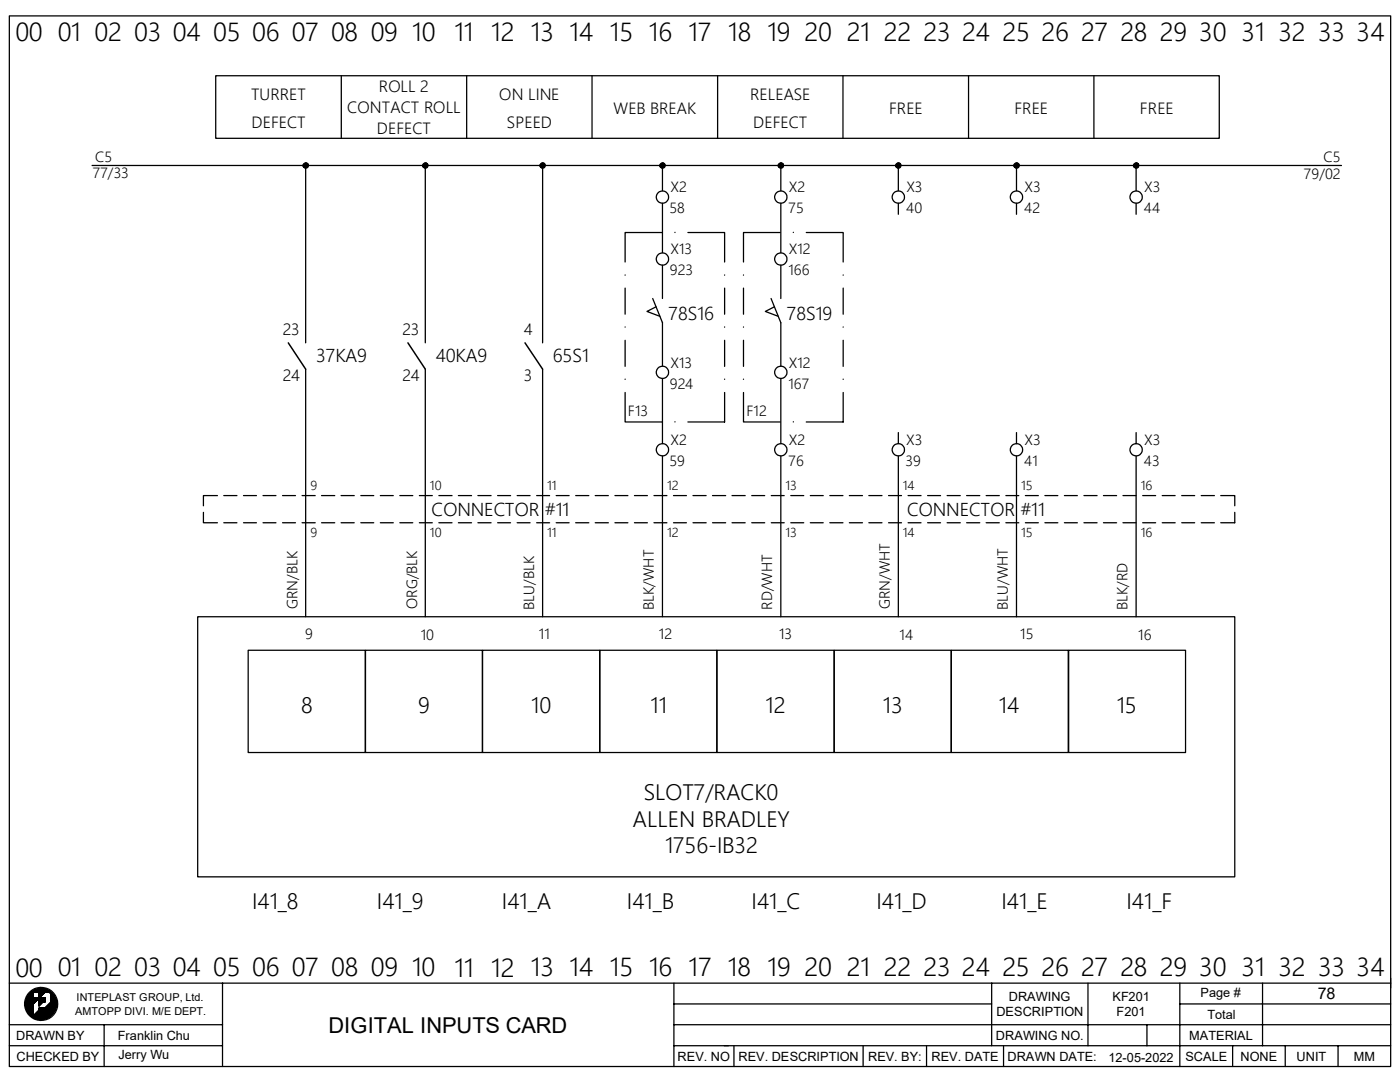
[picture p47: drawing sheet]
<svg xmlns="http://www.w3.org/2000/svg" width="279mm" height="216mm" viewBox="0 0 279 216" stroke-linecap="round" stroke-linejoin="round" font-family="sans-serif">
<defs><g id="words">
<g font-size="5.1">
<text x="3.1" y="8.2">00</text>
<text x="11.5" y="8.2">01 02 03 04 05 06 07 08 09</text>
<text x="82.3" y="8.3">10</text>
<text x="90.7" y="8.3">11</text>
<text x="98.1" y="8.3">12</text>
<text x="106" y="8.2">13</text>
<text x="113.6" y="8.3">14</text>
<text x="121.7" y="8.2">15 16</text>
<text x="137.4" y="8.3">17</text>
<text x="145.3" y="8.2">18 19 20</text>
<text x="169" y="8.3">21</text>
<text x="176.4" y="8.2">22 23 24 25 26 27 28 29 30 31 32 33 34</text>
<text x="3.1" y="194.9">00</text>
<text x="11.5" y="194.8">01 02 03 04</text>
<text x="42.5" y="194.8">05 06 07 08 09 10</text>
<text x="90.7" y="194.9">11 12</text>
<text x="106" y="194.8">13</text>
<text x="113.6" y="194.8">14 15 16 17 18 19</text>
<text x="160.6" y="194.8">20</text>
<text x="169" y="194.8">21 22</text>
<text x="184.3" y="194.8">23</text>
<text x="192" y="194.8">24</text>
<text x="200.1" y="194.8">25 26</text>
<text x="215.8" y="194.8">27</text>
<text x="223.6" y="194.8">28 29 30</text>
<text x="247.8" y="194.8">31</text>
<text x="255.1" y="194.8">32 33 34</text>
</g>
<g font-size="4.4">
<text x="60.1" y="142.3">8</text>
<text x="83.4" y="142.3">9</text>
<text x="106" y="142.3">10</text>
<text x="129.9" y="142.3">11</text>
<text x="152.8" y="142.3">12</text>
<text x="176.2" y="142.3">13</text>
<text x="199.4" y="142.3">14</text>
<text x="222.9" y="142.3">15</text>
<text x="128.5" y="159.7">SLOT7/RACK0</text>
<text x="126.3" y="164.9">ALLEN BRADLEY</text>
<text x="132.7" y="170.2">1756-IB32</text>
<text x="50.3" y="181.4">I41_8</text>
<text x="75.2" y="181.4">I41_9</text>
<text x="100.2" y="181.4">I41_A</text>
<text x="125.1" y="181.4">I41_B</text>
<text x="150" y="181.4">I41_C</text>
<text x="174.9" y="181.4">I41_D</text>
<text x="199.9" y="181.4">I41_E</text>
<text x="224.8" y="181.4">I41_F</text>
<text x="65.5" y="206">DIGITAL INPUTS CARD</text>
</g>
<g font-size="3.6">
<text x="133.4" y="63.8">78S16</text>
<text x="157.1" y="63.8">78S19</text>
<text x="63.1" y="72.3">37KA9</text>
<text x="87" y="72.3">40KA9</text>
<text x="110.4" y="72.3">65S1</text>
<text x="86.1" y="102.9">CONNECTOR #11</text>
<text x="181.1" y="102.9">CONNECTOR #11</text>
</g>
<g font-size="3.2">
<text x="50.1" y="19.9">TURRET</text>
<text x="69.3" y="22.5">CONTACT ROLL</text>
<text x="75.6" y="18.4">ROLL 2</text>
<text x="99.6" y="19.9">ON LINE</text>
<text x="122.4" y="22.7">WEB BREAK</text>
<text x="149.7" y="19.9">RELEASE</text>
<text x="177.4" y="22.7">FREE</text>
<text x="202.4" y="22.7">FREE</text>
<text x="227.5" y="22.7">FREE</text>
<text x="50.2" y="25.5">DEFECT</text>
<text x="75.2" y="26.7">DEFECT</text>
<text x="101.2" y="25.5">SPEED</text>
<text x="150.3" y="25.5">DEFECT</text>
<text x="56.4" y="66.8">23</text>
<text x="80.3" y="66.8">23</text>
<text x="104.5" y="66.8">4</text>
<text x="56.4" y="76.1">24</text>
<text x="80.3" y="76.1">24</text>
<text x="104.6" y="76.1">3</text>
<text x="263" y="199.4">78</text>
</g>
<g font-size="2.9">
<text x="18.5" y="35.6">77/33</text>
<text x="19" y="32.3">C5</text>
<text x="260.2" y="35.7">79/02</text>
<text x="264.1" y="32.3">C5</text>
<text x="133.8" y="38.4">X2</text>
<text x="157.4" y="38.4">X2</text>
<text x="180.9" y="38.4">X3</text>
<text x="204.5" y="38.4">X3</text>
<text x="228.3" y="38.4">X3</text>
<text x="133.6" y="42.5">58</text>
<text x="157.4" y="42.5">75</text>
<text x="180.8" y="42.5">40</text>
<text x="204.4" y="42.5">42</text>
<text x="228.3" y="42.5">44</text>
<text x="133.8" y="50.8">X13</text>
<text x="157.4" y="50.8">X12</text>
<text x="133.7" y="54.9">923</text>
<text x="157.4" y="54.9">166</text>
<text x="133.7" y="77.6">924</text>
<text x="133.8" y="73.4">X13</text>
<text x="157.4" y="77.6">167</text>
<text x="157.4" y="73.4">X12</text>
<text x="125.3" y="83.1">F13</text>
<text x="149" y="83.1">F12</text>
<text x="133.8" y="88.9">X2</text>
<text x="157.4" y="88.9">X2</text>
<text x="180.8" y="88.9">X3</text>
<text x="204.5" y="88.9">X3</text>
<text x="228.3" y="88.9">X3</text>
<text x="133.6" y="93">59</text>
<text x="157.4" y="93">76</text>
<text x="180.7" y="93">39</text>
<text x="204.4" y="93">41</text>
<text x="228.3" y="93">43</text>
<text x="59.4" y="121.6" transform="rotate(-90 59.4 121.6)">GRN/BLK</text>
<text x="83.2" y="121.6" transform="rotate(-90 83.2 121.6)">ORG/BLK</text>
<text x="106.6" y="121.7" transform="rotate(-90 106.6 121.7)">BLU/BLK</text>
<text x="130.5" y="121.7" transform="rotate(-90 130.5 121.7)">BLK/WHT</text>
<text x="154.1" y="121.7" transform="rotate(-90 154.1 121.7)">RD/WHT</text>
<text x="177.6" y="121.6" transform="rotate(-90 177.6 121.6)">GRN/WHT</text>
<text x="201.2" y="121.7" transform="rotate(-90 201.2 121.7)">BLU/WHT</text>
<text x="225" y="121.7" transform="rotate(-90 225 121.7)">BLK/RD</text>
<text x="60.9" y="127.6">9</text>
<text x="84" y="127.6">10</text>
<text x="107.6" y="127.6">11</text>
<text x="131.5" y="127.6">12</text>
<text x="155.5" y="127.6">13</text>
<text x="179.5" y="127.6">14</text>
<text x="203.6" y="127.6">15</text>
<text x="227.2" y="127.7">16</text>
</g>
<g font-size="2.5">
<text x="61.9" y="97.8">9</text>
<text x="85.8" y="97.8">10</text>
<text x="109.2" y="97.8">11</text>
<text x="133.1" y="97.8">12</text>
<text x="156.8" y="97.8">13</text>
<text x="180.2" y="97.8">14</text>
<text x="203.8" y="97.8">15</text>
<text x="227.7" y="97.8">16</text>
<text x="61.9" y="107.2">9</text>
<text x="85.8" y="107.2">10</text>
<text x="109.2" y="107.2">11</text>
<text x="133.1" y="107.2">12</text>
<text x="156.8" y="107.2">13</text>
<text x="180.2" y="107.2">14</text>
<text x="203.8" y="107.2">15</text>
<text x="227.7" y="107.2">16</text>
<text x="198.8" y="202.8">DESCRIPTION</text>
<text x="201.3" y="199.7">DRAWING</text>
<text x="222" y="199.7">KF201</text>
<text x="222.8" y="202.7">F201</text>
<text x="239.6" y="198.9">Page #</text>
<text x="241" y="203.3">Total</text>
<text x="3.2" y="207.5">DRAWN BY</text>
<text x="23.5" y="207.5">Franklin Chu</text>
<text x="198.8" y="207.5">DRAWING NO.</text>
<text x="237.3" y="207.5">MATERIAL</text>
<text x="3.3" y="211.6">CHECKED BY</text>
<text x="23.6" y="211.4">Jerry Wu</text>
<text x="135.2" y="211.6">REV. NO REV. DESCRIPTION</text>
<text x="173.2" y="211.6">REV. BY:</text>
<text x="185.9" y="211.6">REV. DATE</text>
<text x="201.1" y="211.6">DRAWN DATE:</text>
<text x="221.2" y="211.9">12-05-2022</text>
<text x="236.6" y="211.6">SCALE</text>
<text x="247.6" y="211.6">NONE</text>
<text x="258.7" y="211.6">UNIT</text>
<text x="270.2" y="211.6">MM</text>
</g>
<g font-size="2.2">
<text x="15" y="202.4">AMTOPP DIVI. M/E DEPT.</text>
<text x="15.3" y="199.8">INTEPLAST GROUP, Ltd.</text>
</g>
</g></defs>
<g fill="none" stroke="#000" stroke-width=".25">
<path d="M1.9 3.2h275.6v209.6h-275.6zM43.1 15.1h200.2v12.5h-200.2zM68.1 15.1v12.5M93.1 15.1v12.5M118.2 15.1v12.5M143.2 15.1v12.5M168.2 15.1v12.5M193.3 15.1v12.5M218.3 15.1v12.5M18.4 33h249.3M61 32.5l-.5 .4M61 33v35.4"/>
<path d="M61.1 32.5l-.6 .6M61.3 32.6l-.8 .7M61.4 32.6l-.8 .8M61.5 32.7l-.8 .7M61.5 33.3l-.2 .2M61.5 32.9l-.6 .6M61.6 33l-.6 .5M84.8 32.5l-.4 .4M84.9 33v35.4M85 32.5l-.6 .6M85.1 32.6l-.7 .7M85.3 32.6l-.8 .8"/>
<path d="M85.3 32.7l-.7 .7M85.3 33.3l-.2 .2M85.4 32.9l-.7 .6M85.4 33l-.5 .5M108.2 32.5l-.4 .4M108.3 33v35.4M108.4 32.5l-.6 .6M108.5 32.6l-.7 .7M108.6 32.6l-.7 .8M108.7 32.7l-.7 .7M108.7 33.3l-.2 .2M108.8 32.9l-.7 .6"/>
<path d="M108.8 33l-.5 .5M132.2 32.5l-.5 .4M132.2 33v5.1M132.3 32.5l-.6 .6M132.5 32.6l-.8 .7M132.5 32.6l-.7 .8M132.6 32.7l-.7 .7M132.7 33.3l-.2 .2M132.7 32.9l-.7 .6M132.7 33l-.5 .5M155.8 32.5l-.5 .4M155.8 33v5.1"/>
<path d="M156 32.5l-.7 .6M156.1 32.6l-.7 .7M156.2 32.6l-.8 .8M156.3 32.7l-.7 .7M156.3 33.3l-.2 .2M156.3 32.9l-.6 .6M156.4 33l-.6 .5M179.2 32.5l-.4 .4M179.3 33v5.1M179.4 32.5l-.6 .6M179.5 32.6l-.7 .7M179.6 32.6l-.7 .8"/>
<path d="M179.7 32.7l-.7 .7M179.7 33.3l-.2 .2M179.7 32.9l-.6 .6M179.8 33l-.5 .5M202.8 32.5l-.4 .4M202.9 33v5.1M203 32.5l-.6 .6M203.1 32.6l-.7 .7M203.2 32.6l-.7 .8M203.3 32.7l-.7 .7M203.3 33.3l-.1 .2M203.4 32.9l-.7 .6"/>
<path d="M203.4 33l-.5 .5M226.7 32.5l-.5 .4M226.7 33v5.1M226.9 32.5l-.7 .6M227 32.6l-.7 .7M227.1 32.6l-.7 .8M227.2 32.7l-.7 .7M227.2 33.3l-.2 .2M227.2 32.9l-.6 .6M227.3 33l-.5 .5M124.8 54.9h.1M124.8 57.5v5.2"/>
<path d="M130.3 59.6l1.9 4.8M132.1 46.4h-7.3v5.9M132.2 40.6v9.8M132.2 52.9v6.7M134.7 46.4h.1M137.3 46.4h7.3v5.9M144.6 54.9h.1M144.6 57.5v5.2M148.4 54.9h.1M148.4 57.5v5.2M153.9 59.6l1.9 4.8v8.6M155.7 46.4h-7.3v5.9"/>
<path d="M155.8 40.6v9.8M155.8 52.9v6.7M158.3 46.4h.1M160.9 46.4h7.4v5.9M168.3 54.9h.1M168.3 57.5v5.2M179.3 40.6v2.2M202.9 40.6v2.2M226.7 40.6v2.2M61 73.7v49.4M84.9 73.7v49.4M108.3 73.7v49.4"/>
<path d="M124.8 78.3v5.9h7.3M124.8 65.2v.1M124.8 67.9v5.2M124.8 75.6v.1M130.9 61.2l-1.8 .9 2.6 1M132.2 64.3v8.7M132.2 75.5v13M144.6 65.2v.1M144.6 67.9v5.2M144.6 75.6v.1M144.6 78.3v5.9h-7.3M148.4 78.3v5.9h7.3"/>
<path d="M148.4 65.2v.1M148.4 67.9v5.2M148.4 75.6v.1M154.6 61.2l-1.9 .9 2.6 1M155.8 75.5v13M168.3 78.3v5.9h-7.4M168.3 65.2v.1M168.3 67.9v5.2M168.3 75.6v.1M43.4 98.9h-2.8v2M44.7 98.9h2.6M48.6 98.9h2.6"/>
<path d="M52.5 98.9h2.6M56.4 98.9h2.6M60.3 98.9h2.6M64.2 98.9h2.6M68.1 98.9h2.6M72 98.9h2.6M75.9 98.9h2.6M79.8 98.9h2.6M83.7 98.9h2.6M87.6 98.9h2.6M91.5 98.9h2.6M95.4 98.9h2.6"/>
<path d="M99.3 98.9h2.6M103.2 98.9h2.6M107.1 98.9h2.6M111 98.9h2.6M114.9 98.9h2.6M118.8 98.9h2.6M122.7 98.9h2.6M126.6 98.9h2.6M130.5 98.9h2.6M132.2 91v32.1M134.4 98.9h2.6M134.7 84.2h.1"/>
<path d="M138.3 98.9h2.6M142.2 98.9h2.6M146.1 98.9h2.6M150 98.9h2.6M153.9 98.9h2.6M155.8 91v32.1M157.8 98.9h2.6M158.3 84.2h.1M161.7 98.9h2.6M165.6 98.9h2.6M169.5 98.9h2.6M173.4 98.9h2.6"/>
<path d="M177.3 98.9h2.6M179.3 86.3v2.2M179.3 91v32.1M181.2 98.9h2.6M185.1 98.9h2.6M189 98.9h2.6M192.9 98.9h2.6M196.8 98.9h2.6M200.7 98.9h2.6M202.9 86.3v2.2M202.9 91v32.1M204.6 98.9h2.6"/>
<path d="M208.5 98.9h2.6M212.4 98.9h2.6M216.3 98.9h2.6M220.2 98.9h2.6M224.1 98.9h2.6M226.7 91v32.1M226.7 86.3v2.2M228 98.9h2.6M231.9 98.9h2.6M235.8 98.9h2.6M239.7 98.9h2.7M243.6 98.9h2.8v2"/>
<path d="M40.6 102.2v2.1h2.8M44.7 104.3h2.6M48.6 104.3h2.6M52.5 104.3h2.6M56.4 104.3h2.6M60.3 104.3h2.6M64.2 104.3h2.6M68.1 104.3h2.6M72 104.3h2.6M75.9 104.3h2.6M79.8 104.3h2.6M83.7 104.3h2.6"/>
<path d="M87.6 104.3h2.6M91.5 104.3h2.6M95.4 104.3h2.6M99.3 104.3h2.6M103.2 104.3h2.6M107.1 104.3h2.6M111 104.3h2.6M114.9 104.3h2.6M118.8 104.3h2.6M122.7 104.3h2.6M126.6 104.3h2.6M130.5 104.3h2.6"/>
<path d="M134.4 104.3h2.6M138.3 104.3h2.6M142.2 104.3h2.6M146.1 104.3h2.6M150 104.3h2.6M153.9 104.3h2.6M157.8 104.3h2.6M161.7 104.3h2.6M165.6 104.3h2.6M169.5 104.3h2.6M173.4 104.3h2.6M177.3 104.3h2.6"/>
<path d="M181.2 104.3h2.6M185.1 104.3h2.6M189 104.3h2.6M192.9 104.3h2.6M196.8 104.3h2.6M200.7 104.3h2.6M204.6 104.3h2.6M208.5 104.3h2.6M212.4 104.3h2.6M216.3 104.3h2.6M220.2 104.3h2.6M224.1 104.3h2.6"/>
<path d="M228 104.3h2.6M231.9 104.3h2.6M235.8 104.3h2.6M239.7 104.3h2.7M246.4 102.2v2.1h-2.8M39.5 123.1h206.9v51.9h-206.9zM49.5 129.8h23.4v20.4h-23.4zM72.9 129.8h23.4v20.4h-23.4zM96.3 129.8h23.4v20.4h-23.4zM119.7 129.8h23.3v20.4h-23.3zM143.1 129.8h23.4v20.4h-23.4zM166.5 129.8h23.3v20.4h-23.3z"/>
<path d="M189.9 129.8h23.3v20.4h-23.3zM213.3 129.8h23.3v20.4h-23.3zM1.9 196.2h275.6M6.2 198l-.4 .4M6.5 197.8l-.9 .8M6.6 198.1l-1.4 1.4M6.6 198.2l-1.4 1.4M6.6 198.2l-1.4 1.5M6.6 198.3l-1.4 1.5M6.6 198.3l-1.4 1.6M6.6 198.4l-1.4 1.5M6.6 198.6l-1.5 1.6"/>
<path d="M6.6 198.7l-1.5 1.5M6.6 198.8l-1.5 1.5M6.6 198.8l-1.5 1.6M6.6 198.9l-1.5 1.5 1.5-1.4M6.6 199l-1.5 1.6M6.6 199.1l-1.5 1.5M6.6 199.2l-1.5 1.5M6.7 197.7l-1.2 1.1M6.8 199.2l-1.6 1.6M6.8 197.6l-1.3 1.4M6.9 199.2l-1.7 1.7M6.9 197.5l-1.5 1.6"/>
<path d="M7 199.2l-1.8 1.8M7.1 197.5l-1.8 1.7M7.1 199.2l-1.9 1.9M7.2 197.4l-1.9 1.9M7.2 198l.8-.7-.8 .7M7.2 199.2l-2 1.9M7.2 199.2l-2 2M7.3 197.4l-2.1 2M7.3 199.2l-2.1 2.1M7.4 197.4l-.7 .6M7.4 199.2l-2.1 2.1 2.2-2.1M7.5 197.4l-.7 .6"/>
<path d="M7.5 197.3l-.6 .7M7.5 199.2l-2.2 2.2M7.6 199.2l-2.3 2.3M7.6 197.3l-.7 .7M7.7 197.3l-.7 .7M7.8 199.1l1.6-1.6-4.1 4M7.8 197.3l-.7 .7M7.8 198.6l1.3-1.2-1.3 1.3M7.8 197.8v1.3h-1.3M7.9 197.3l-.8 .7M7.9 199.1v.1M8 199.2l-.2 .1"/>
<path d="M8 199.1l-.2 .2M8.1 197.3l-.8 .7M8.1 199.1l-.3 .3 .3-.2M8.2 197.2l-.8 .8M8.2 199.1l-.4 .4M8.2 197.2l-.7 .8M8.2 199.2l-.4 .4M8.3 197.3l-.8 .7M8.3 199.1l-.5 .5 .5-.4M8.4 197.3l-.8 .7M8.4 199.1l-.6 .6M8.4 197.3l-.7 .7"/>
<path d="M8.4 199.2l-.6 .6M8.5 197.3l-.8 .7M8.5 199.1l-.7 .8M8.6 199.2l-.8 .7M8.6 199.1l-.8 .8M8.6 197.3l-.8 .8M8.6 199.2l-.8 .8M8.7 197.3l-.9 .9M8.7 199.1l-.9 1M8.8 199.1l-1 1 1-.9M8.8 197.3l-1 1M8.9 199.1l-1.1 1.1"/>
<path d="M8.9 197.3l-1.1 1.1M8.9 199.1l-1.1 1.1 1.1-1M8.9 197.4l-1.1 1.1 1.2-1.1M9 199.4l-1.2 1.2M9 199.5l-1.2 1.2M9 199.7l-.3 .2M9 199.9h-.2M9 199.1l-1.2 1.2 1.2-1.1M9 199.1l-1.2 1.3 1.2-1.2M9 199.2l-1.2 1.2 1.2-1.1M9 199.3l-1.2 1.2 1.2-1.1M9 199.3l-1.2 1.3"/>
<path d="M9 199.4l-1.2 1.3M9 199.5l-.4 .4M9 199.7l-.2 .2 .2-.3-.3 .3M9 199.8v.1M9 199.1h-1.2v1.6l.8-.8M9 199.1v.8h-.4M9.1 197.4l-1.3 1.4M9.3 197.4l-1.5 1.5M9.3 197.4l-1.5 1.6M9.4 197.5l-4 4.1 2.3-2.4M9.5 197.5l-.5 .5M9.6 197.6l-.5 .4"/>
<path d="M9.7 198l.2-.2-.2 .2M9.7 197.6l-.5 .4M9.7 197.7l-.4 .3M9.7 197.7l-.3 .3M9.8 197.7l-.4 .3M9.8 197.7l-.3 .3M9.8 198l.2-.1-.1 .1M9.9 197.9l.3 .3M9.9 197.7l-.3 .3M10 197.8l-.2 .2M10 198.1l.2-.1-.2 .2M10.1 197.9l-.2 .2 .2-.1"/>
<path d="M10.1 199.9l.9-.8-4.1 4.1M10.2 198l-.1 .2 .2-.1M10.3 198.2v1.7l-1.3 1.3h-1.2v.4l-1.3 1.2M10.3 198.1l-.2 .2M10.3 198.1l-.2 .3M10.4 198.2l-.3 .2M10.4 198.2l-.3 .4M10.5 198.3l-.4 .4M10.5 198.3l-.4 .5M10.6 198.4l-.5 .4M10.6 198.4l-.5 .5M10.6 198.5l-.5 .5"/>
<path d="M10.7 198.5l-.6 .6 .6-.6M10.7 198.6l-.6 .6M10.8 198.6l-.7 .6M10.8 198.7l-.7 .6M10.8 198.7l-.7 .7M10.8 198.8l-.7 .7M10.9 198.8l-.8 .8M10.9 198.9l-.8 .7M10.9 198.9l-.8 .8M11 199l-.9 .8M11 199l-.9 .9M11 199.1l-4 4.1"/>
<path d="M11 199.2l-3.9 4M11.1 199.3l-3.9 3.9M11.1 199.4l-3.9 3.8M11.1 199.4l-3.8 3.9M11.1 199.5l-3.7 3.8 3.8-3.7M11.2 199.7l-3.6 3.6M11.2 199.8l-3.6 3.6M11.2 199.8l-3.5 3.6M11.2 199.9l-3.5 3.5M11.3 199.9l-3.5 3.5M44.4 196.2v8.3M134.5 196.2v16.6"/>
<path d="M197.9 196.2v12.5M217.1 196.2v12.5M235.5 196.2v16.6M252 196.2v12.5M277.5 195.2v1.9M1.9 204.5h42.5M1.9 208.7h42.5M5.1 200l1.5-1.5-1.5 1.6M6.6 200.4l-1.2 1.3M6.6 200.5l-1.1 1.3M6.6 200.7l-1.1 1.1M6.6 200.7l-1.1 1.2"/>
<path d="M6.6 200.9l-1 1.1M6.6 201l-1 1M6.6 201.1l-.9 1M6.6 201.2l-.9 .9 .9-.8M6.6 201.3l-.8 .9M6.6 201.4l-.8 .9M6.6 201.6l-.7 .8M6.6 201.7l-.7 .7M6.6 201.9l-.6 .6M6.6 202l-.5 .6M6.6 202.1l-.5 .5M6.6 200.4l-1.2 1.2"/>
<path d="M6.6 201.5l-.8 .8M6.6 201.8l-.6 .6M6.6 201.8l-.6 .7M6.6 201.9l-.5 .7M6.6 202.1l-.4 .5M6.6 202.2l-.4 .5 .4-.4M6.6 202.4l-.3 .3M6.6 202.4l-.3 .4M6.6 202.6l-.2 .2M7.5 203.3l3.7-3.7-3.7 3.7M7.8 201.1h.1M7.9 201.1l-.1 .1"/>
<path d="M8 201.1l-.2 .2M8.2 201.1l-.4 .4M8.3 201.1l-1.9 1.8M8.3 201.1l-1.8 1.8M8.4 201.1l-1.8 1.8 1.9-1.8M8.6 201.1l-2 1.9M8.7 201.1l-2 1.9M8.7 201.1l-1.9 2M8.8 201.1l-2 2M8.9 201.1l-2 2M10.7 202.1l-.7 .7M10.8 201.9l-1 1"/>
<path d="M10.9 201.8l-1.2 1.2M11 201.6l-1.5 1.5M11 201.5l-1.6 1.7M11.1 201.3l-1.9 1.9M11.1 201.4l-1.8 1.8M11.1 201.2l-2 2.1M11.2 201l-2.3 2.3M11.2 201.1l-2.2 2.2M11.2 200.8l-2.6 2.6M11.2 200.8l-2.5 2.6M11.2 200.9l-2.4 2.4M11.3 200l-3.4 3.4"/>
<path d="M11.3 200.1l-3.4 3.3M11.3 200.1l-3.3 3.3M11.3 200.2l-3.3 3.2M11.3 200.3l-3.2 3.1M11.3 200.3l-3.1 3.1 3.1-3M11.3 200.4l-3 3M11.3 200.5l-2.9 2.9M11.3 200.6l-2.8 2.8M11.3 200.7l-2.7 2.7M20.8 204.5v8.3M44.4 204.5v8.3M134.5 204.5h143"/>
<path d="M134.5 208.7h143M134.5 200.3h63.4M146.5 208.7v4.1M172.3 208.7v4.1M184.9 208.7v4.1M200.3 208.7v4.1M228.9 204.5v4.2M235.5 200.3h42M246 208.7v4.1M256.5 208.7v4.1M267 208.7v4.1"/>
<circle cx="61" cy="33" r=".51"/>
<circle cx="84.9" cy="33" r=".51"/>
<circle cx="108.3" cy="33" r=".51"/>
<circle cx="132.2" cy="39.3" r="1.23"/>
<circle cx="132.2" cy="33" r=".51"/>
<circle cx="155.8" cy="39.3" r="1.23"/>
<circle cx="155.8" cy="33" r=".51"/>
<circle cx="179.3" cy="39.3" r="1.23"/>
<circle cx="179.3" cy="33" r=".51"/>
<circle cx="202.9" cy="39.3" r="1.23"/>
<circle cx="202.9" cy="33" r=".51"/>
<circle cx="226.7" cy="39.3" r="1.23"/>
<circle cx="226.7" cy="33" r=".51"/>
<circle cx="132.2" cy="51.7" r="1.23"/>
<circle cx="155.8" cy="51.7" r="1.23"/>
<circle cx="132.2" cy="74.3" r="1.23"/>
<circle cx="155.8" cy="74.3" r="1.23"/>
<circle cx="132.2" cy="89.7" r="1.23"/>
<circle cx="155.8" cy="89.7" r="1.23"/>
<circle cx="179.3" cy="89.7" r="1.23"/>
<circle cx="202.9" cy="89.7" r="1.23"/>
<circle cx="226.7" cy="89.7" r="1.23"/>
<circle cx="8.2" cy="200.3" r="3.3"/>
</g>
<path d="M57.5 68.4l3.5 5.3M81.4 68.4l3.5 5.3M104.8 68.4l3.5 5.3" fill="none" stroke="#000" stroke-width=".3"/>
<use href="#words"/>
</svg>
